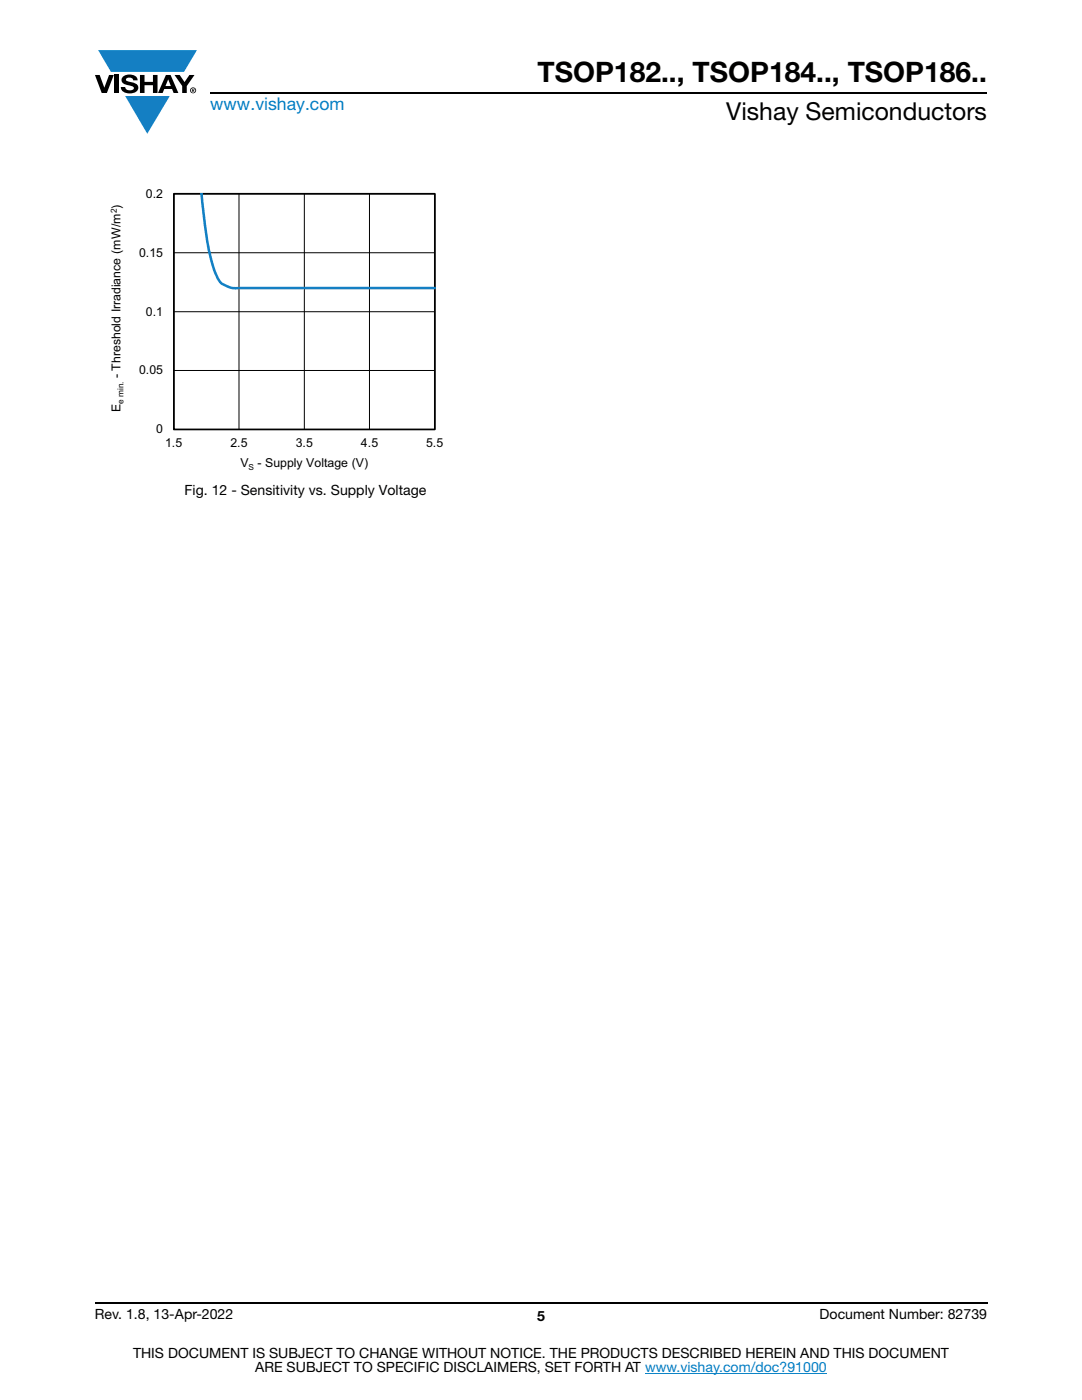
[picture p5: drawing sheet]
<svg xmlns="http://www.w3.org/2000/svg" width="216mm" height="279mm" viewBox="0 0 216 279" stroke-linecap="round" stroke-linejoin="round" font-family="sans-serif">
<defs><g id="words">
<text font-size="5.6" x="107.3" y="16.4">TSOP182.., TSOP184.., TSOP186..</text>
<text font-size="4.9" x="144.9" y="24">Vishay Semiconductors</text>
<text font-size="3.5" fill="#007ec4" x="42" y="21.9">www.vishay.com</text>
<g font-size="2.8">
<text x="36.8" y="98.8">Fig. 12 - Sensitivity vs. Supply Voltage</text>
<text x="18.9" y="263.3">Rev. 1.8, 13-Apr-2022</text>
<text x="107.2" y="263.6">5</text>
<text x="163.6" y="263.3">Document Number: 82739</text>
<text x="26.5" y="271">THIS DOCUMENT IS SUBJECT TO CHANGE WITHOUT NOTICE. THE PRODUCTS DESCRIBED HEREIN AND THIS DOCUMENT</text>
<text x="50.9" y="273.8">ARE SUBJECT TO SPECIFIC DISCLAIMERS, SET FORTH AT www.vishay.com/doc?91000</text>
</g>
<g font-size="2.5">
<text x="29.1" y="39.5">0.2</text>
<text x="27.7" y="51.2">0.15</text>
<text x="29.1" y="63">0.1</text>
<text x="24.1" y="75.5" transform="rotate(-90 24.1 75.5)">- Threshold Irradiance (mW/m )</text>
<text x="27.7" y="74.7">0.05</text>
<text x="24.1" y="82.3" transform="rotate(-90 24.1 82.3)">E</text>
<text x="31.2" y="86.5">0</text>
<text x="33" y="89.2">1.5</text>
<text x="46" y="89.2">2.5</text>
<text x="59" y="89.2">3.5</text>
<text x="72" y="89.2">4.5</text>
<text x="85" y="89.2">5.5</text>
<text x="48" y="93.1">V</text>
<text x="51.4" y="93.1">- Supply Voltage (V)</text>
</g>
<g font-size="1.7">
<text x="23.3" y="42.5" transform="rotate(-90 23.3 42.5)">2</text>
<text x="24.7" y="80.6" transform="rotate(-90 24.7 80.6)">e min.</text>
<text x="49.6" y="93.7">S</text>
</g>
</g></defs>
<g fill="#147fc3">
<path d="M19.6 10h19.7l-2.6 4.3h-1.1h-13.5z"/>
<path d="M25 19.2h8.9l-4.5 7.5z"/>
</g>
<g fill="#000">
<path d="M18.9 15h1l.9 2.5 1-2.5h.9l-1.4 3.6h-1zM22.9 15h.9v3.6h-.9zM24.6 15.3a2.1 2.1 0 0 1 2.8 .3l.1 .4h-.9a.79 .79 0 0 0-.7-.5 .79 .79 0 0 0-.8 .4l.3 .3 1 .2a1.08 1.08 0 0 1 1.2 1 1.08 1.08 0 0 1-1.1 1.2 1.73 1.73 0 0 1-2.4-1.2h.9a.96 .96 0 0 0 .8 .6 .96 .96 0 0 0 .9-.4 1.31 1.31 0 0 0-1.2-.6 1.03 1.03 0 0 1-1.1-.6 1.03 1.03 0 0 1 .2-1.1zM27.9 15h.9v1.3h1.7v-1.3h.9v3.6h-.9v-1.6h-1.7v1.6h-.9zM34.8 15h1.1l.9 1.4 1-1.4h1l-1.5 2.2v1.4h-.9v-1.4z"/>
<path d="M33.6 15.9l.5 1.3h-1.1zM33.1 15l-1.6 3.6h1l.3-.8h1.5l.3 .8h1l-1.6-3.6z"/>
<path d="M38.4 17.8h.2v.2h-.2zM38.3 17.7v.7h.1v-.3l.4 .3-.2-.3 .2-.2-.1-.2z"/>
<path d="M38.1 18a.46 .46 0 0 1 .9 0 .46 .46 0 0 1-.9 0zM37.9 18a.6 .6 0 0 0 1.2 0 .6 .6 0 0 0-1.2 0z"/>
</g>
<path d="M42 18.6h155M18.9 260h178.1" fill="none" stroke="#000" stroke-width=".36"/>
<path d="M128.7 274h36.3" fill="none" stroke="#007ec4" stroke-width=".2"/>
<path d="M34.7 38.7h52.1v47h-52.1zM47.7 38.7v47M60.7 38.7v47M73.7 38.7v47M34.7 50.4h52.1M34.7 73.9h52.1M34.7 62.2h52.1" fill="none" stroke="#000" stroke-width=".2"/>
<path d="M34.7 38.7h52.1v47h-52.1z" fill="none" stroke="#000" stroke-width=".34"/>
<path d="M40.2 38.6a70.2 70.2 0 0 0 2.7 15.8 4.2 4.2 0 0 0 4.5 3.1h39.4" fill="none" stroke="#147fc3" stroke-width=".51"/>
<use href="#words"/>
</svg>
